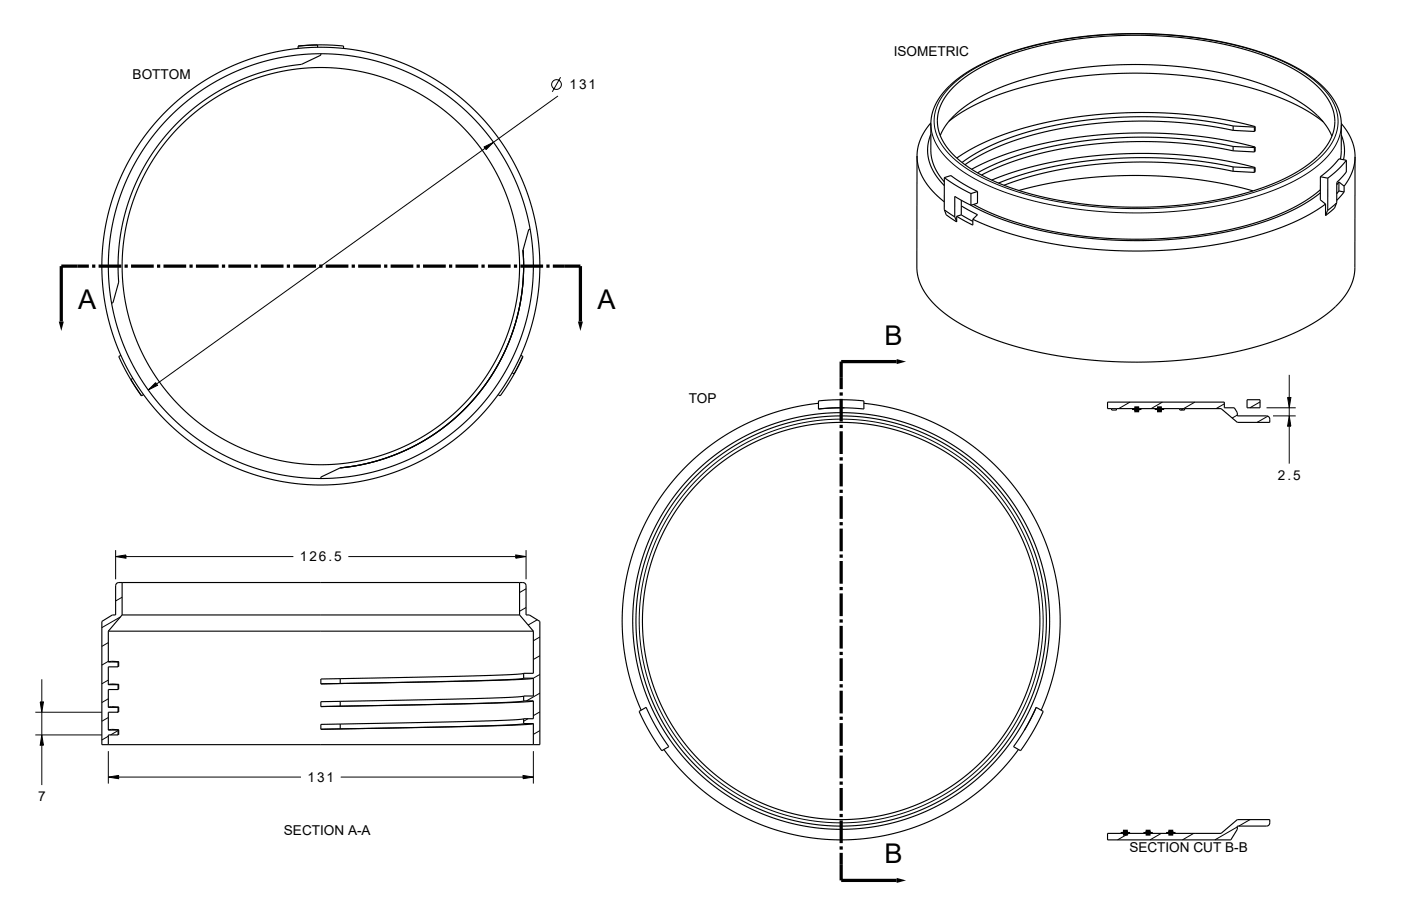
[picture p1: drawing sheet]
<svg xmlns="http://www.w3.org/2000/svg" width="432mm" height="279mm" viewBox="0 0 432 279" stroke-linecap="round" stroke-linejoin="round" font-family="sans-serif">
<defs><g id="words">
<g font-size="8.4">
<text x="24.1" y="95.4">A</text>
<text x="184.1" y="95.4">A</text>
<text x="272.6" y="106.3">B</text>
<text x="272.6" y="266.3">B</text>
</g>
<g font-size="4.2">
<text x="275.4" y="17.3">ISOMETRIC</text>
<text x="40.9" y="24.4">BOTTOM</text>
<text x="175.6" y="27.6">131</text>
<text x="212.3" y="124.3">TOP</text>
<text x="393.8" y="148">2.5</text>
<text x="92.4" y="173.1">126.5</text>
<text x="94.8" y="241.1">131</text>
<text x="11.7" y="247.1">7</text>
<text x="87.5" y="257.4">SECTION A-A</text>
<text x="348.1" y="262.8">SECTION CUT B-B</text>
</g>
</g></defs>
<g fill="none" stroke="#000" stroke-width=".31">
<path d="M172 29.6l-19.9 14.3M172.8 23.8l-2.6 4.5M286.9 38.2l.3 2.6 .9 2.8 1.5 2.6 2.1 2.4 2.5 2.4 3.2 2.3 3.9 2.3 4.3 2.1 9.3 3.3 11.2 2.6 11 1.5 12.7 .6 12.1-.5 12.2-1.5 10.6-2.4 5.1-1.6 4.8-1.9 4.3-2 4-2.3 3.2-2.3 2.4-2.3 2.1-2.5 1.6-2.8 .9-2.6 .3-2.6M293.1 26.6l2.3-2.1 2.8-2 6.8-3.7 7.8-3 9.4-2.5 10-1.7 10.7-1 10.2-.1 11.7 .7 9.9 1.5 9.5 2.2 8.8 3 7.1 3.5 5.5 3.9 2.3 2.1 1.8 2.2 1.3 2.3 .9 2.3 .5 2.4-.1 2.3-.7 2.9-1.4 2.8-2.4 3-2.8 2.6-3.3 2.4-4.6 2.5-4.7 2.1-5.2 1.9-5.8 1.6-5.8 1.3-6.3 1.1-7.5 .8-13.2 .4-13.1-.7-6.5-.9-6.2-1.1-6.1-1.5-5.3-1.7-5.2-2-4.4-2.1-3.9-2.4-3.5-2.6-2.7-2.8-2.1-2.9-1.2-2.9-.5-2.9 .2-2.9 1-2.8 1.6-2.8zM149.2 45.3l2.9-1.4-2.3 2.2zM149.5 45.7l-101.2 72.7M397.4 115.6v7M45.7 120.3l2.3-2.3 .6 .8zM342.6 126h1.5M344.1 126.4h-.1M348.3 124l-3.5 2M349.6 126h1.5"/>
<path d="M356.6 126h1.5M358.3 124l-3.5 2M363.6 126h1.5M368.3 124l-4.3 2.4M377.4 124.5l-2.6 1.5M381.4 128l-1.6 .9M388.4 124l-3.2 1.8M390.4 125.8h9M390.8 128.3l-3.4 2M392.4 128.3h7M396.9 122.6h1l-.5 3.2zM397.4 128.3l.5 3.1h-1z"/>
<path d="M397.4 125.8v2.5M397.4 131.4v11.6M35.6 171.6l3.2-.5v1zM35.6 169.6v9M38.8 171.6h51.6M107.4 171.6h51.6M159 171.1l3.1 .5-3.1 .5zM162.1 169.6v9M33.4 198.2l-2 1.1M37.1 190.2l-5.7 3.4M37.6 184.2l-2 1.1M162.1 187.4l-2 1.1"/>
<path d="M162.1 181.6l-2 1.1M165.6 191.1l-2.8 1.7M166.4 196.4l-2 1.2M10.9 219.6h20.5M12.4 216.5h1l-.5 3.1zM12.9 209.5v7M12.9 219.6v7M33.4 215.5l-2 1.2M33.4 209.7l-2 1.2M33.4 204l-2 1.1M36.4 219.5l-.2 .1M166.4 219.5l-2 1.2"/>
<path d="M166.4 213.8l-4.1 2.3M166.4 208l-2 1.1M166.4 202.2l-2 1.2M10.9 226.6h20.5M12.9 226.6l.5 3.2h-1zM12.9 229.8v12.3M33.4 239.6l3.2-.5v1zM33.4 227l-2 1.2M33.4 221.3l-2 1.1M33.4 231.6v10M36.4 225.3l-2.3 1.3M36.6 239.6h56.2"/>
<path d="M105 239.6h56.2M161.2 239.1l3.2 .5-3.2 .5zM162.7 221.6l-1.3 .8M164.4 231.6v10M166.4 225.3l-2 1.2M346.1 257h1.5M347.9 257l-3.5 2M353.1 257h1.5M357.9 257l-3.5 2M360.1 257h1.5M367.9 257l-3.5 2M381.4 255l-7 4"/>
<path d="M385.3 252.8l-3.5 2"/>
<circle cx="171.5" cy="26.1" r="1.5"/>
<circle cx="259.3" cy="191.5" r="62.2"/>
</g>
<path d="M349.6 126h1.5v.4h-1.5zM356.6 126h1.5v.4h-1.5zM346.1 256.6h1.5v.4h-1.5zM353.1 256.6h1.5v.4h-1.5zM360.1 256.6h1.5v.4h-1.5z" fill="none" stroke="#000" stroke-width="1.4" stroke-linecap="butt"/>
<g fill="none" stroke="#000" stroke-width=".35">
<path d="M97.9 13.8l8 .4v.7M97.9 13.8l-6 .4v.7M97.9 13.9l-6 .3M97.9 13.8v.8M98.9 16.6v.4l-6 2.9-5.9 .8-6.1 1.5-5.6 2-5.7 2.7-4.9 2.9-4.9 3.5-4.5 4-4.3 4.6-3.6 4.7-3.1 5.1-2.6 5.2-2.4 6.3-1.6 6-.9 5.4-.4 6 .2 6.4-1.8 6.4h-.4M286.9 37.9l-1.8 2.4-1.4 2.6-.8 2.7-.3 2.5M292.5 37.4l4.2-3 5.7-3 6.4-2.5 7.8-2.4 8-1.7 8.8-1.3 8.8-.7 8.5-.2 8.7 .3 8.6 .8 8.4 1.3 7.8 1.7 7.3 2.3 6.2 2.5 5.5 2.8 4.6 3.3M294 26.7l2.6-2.2 2.6-1.9 6.7-3.6 7.4-2.8 9.6-2.6 9.8-1.6 10.5-1 10-.1 11.3 .7 10.2 1.5 9 2.2 8.6 2.9 7 3.4 5.5 3.9 2.2 2.1 1.7 2.1 1.3 2.2 1 2.5 .4 2-.1 2.3-.6 2.7-1.3 2.8-1.9 2.6-2.9 2.8-3.5 2.5-4 2.4-4.6 2.1-5.5 2-5.6 1.6-5.8 1.3-6.3 1.1-6.5 .7-7.2 .5-6.5 .1-6.4-.2-6.9-.6-6-.7-6.2-1.2-5.7-1.3-6-1.8-5-2-4.3-2.1-3.9-2.3-3.3-2.5-2.7-2.7-2-2.8-1.2-2.9-.6-2.9 .2-2.9 .9-2.7 1.7-2.9zM380.1 38.9a133.4 133.4 0 0 0-68.3 3.4 57.7 57.7 0 0 0-15.3 7.8M380.1 38.9l6.5 .3M380.1 38.9v1.3M386.6 39.2v1.3"/>
<path d="M386.9 39a139 139 0 0 0-77.3 2.4l-7.7 3.2-4.1 2.3-2.9 1.8M386.9 39v1.4l-.3 .1M386.9 39l-.3 .2M413.4 38.1l1.8 2.4 1.4 2.7 .8 2.5 .2 2.6M282.6 48.1l.1 35.8 .5 2.5 1.2 2.7 1.6 2.5 2.6 2.8 4.6 3.7 5.5 3.3 6.9 3 7.8 2.5 8.9 2.2 9 1.4 9.2 .9 9.5 .3 9.7-.3 9.5-.9 8.7-1.4 8.8-2 7.8-2.6 6.7-2.9 5.6-3.2 4.7-3.7 2.2-2.4 1.8-2.6 1.2-2.5 .7-2.7 .2-36.2M282.6 48.1l.6 3.7 1.6 3.7 2.8 3.6 3.4 3.1M286.9 41.4l-.6 1.9-.4 2v1.9l.4 2.2 .6 1.8 1.1 2.2 3 3.8M289.8 41.8l1.2-2.3 1.6-2.2 1.9-2.1 2.4-2 3-2 3.3-1.9 7.4-3.2 9-2.7 10-2 9.9-1.1 10.6-.4 10.2 .4 10.9 1.2 9.5 2 8.8 2.6 7.6 3.3 3.2 1.9 3.1 2.1 2.5 2.1 1.9 2 1.6 2.3 1.1 2.2M291 54.8l4 2.6 4.3 2.3M291 54.8v9.9l3.3 2.2M291 54.8l2.1-.7 3.8 2.6 4.4 2.4M299.3 59.7l-.1 3.6"/>
<path d="M301.3 59.1l-2 .6M301.3 59.1v3.6l-2.1 .6M314 58.7l8.7-2 8.9-1.5 8.8-.8 9.5-.3 9.2 .3 9.7 .9 9.1 1.5 8.3 2.1M380 52.8a132.8 132.8 0 0 0-68.6 3.6l-2 .7M380 52.8l6.6 .4M380.1 51.5a133.1 133.1 0 0 0-68.6 3.5l-3.7 1.5M380.1 51.5l6.5 .3M380.1 51.5l-.1 1.3M380.1 46.5a132.6 132.6 0 0 0-68.4 3.5l-5.4 2.2-3.8 1.8M380.1 46.5l6.5 .4M380.1 45.2a132.7 132.7 0 0 0-68.9 3.6l-5.1 2.1-4.8 2.4M380.1 45.2l6.5 .3"/>
<path d="M380.1 45.2v1.3M380.1 40.2a133.5 133.5 0 0 0-68.4 3.5l-7.8 3.3-6.5 3.8M380.1 40.2l6.5 .3M386.6 51.8v1.4M386.6 45.5v1.4M386.8 51.7a139.5 139.5 0 0 0-76.4 2l-4.8 1.8M386.8 51.7l-.2 .1M386.8 51.7v1.3l-.2 .2M386.8 45.3a139.6 139.6 0 0 0-76.4 2.1l-5.6 2.2-5.3 2.6M386.8 45.3v1.4l-.2 .2M386.8 45.3l-.2 .2M406.9 58.5l-4.3 3.2-4.7 2.7-5.6 2.5-6.3 2.1-6.4 1.7-7.7 1.4-7.7 1-8.1 .6-8.3 .1-7.4-.4-7.6-.7-7.8-1.2-6.7-1.5-6.8-2-6.2-2.3-5.3-2.7"/>
<path d="M406.9 59.5l-4 2.9-5.2 2.7-5.9 2.5-6.4 2.1-6.9 1.7-7.9 1.4-7 .8-7.9 .5-8.2 .1-8.4-.4-7.1-.7-7.5-1.2-6.9-1.6-7.2-2.1-5.8-2.3-5.4-2.6M407 54.5l-.1 7.1 1.6 1.3M407 54.5l2.2 .4M409.2 54.9v10M412.7 58.9l-.7 .8M412.7 58.9l1.6 .3M412.7 56.1l-.7 .9M412.7 56.1l1.6 1.3M412.7 56.1v2.8M413.1 49.1l.3-2.4v-8.3a17.1 17.1 0 0 0-7-12.9 56.7 56.7 0 0 0-22.7-10.9 134.1 134.1 0 0 0-71.8 1.3 48.1 48.1 0 0 0-19.3 10.6l-2.4 2.7-1.7 2.8-1.2 2.9-.4 2.7v9l.3 2.3 1.4 3.7 2.4 3.5M413.4 41.6l.9 3.8 .1 2-.3 1.9M414.3 59.2l-2.3 2.6"/>
<path d="M414.3 57.4v1.8M415 49.4v3.6l-3 3.3v6.3l-2.8 2.3M415 49.4l-2.7 3-3.1 2.5M415 49.4l-2.3-.4-2.8 3-2.9 2.5M417.6 48.3l-.2 2.3-.6 2.4-1 2.1-1.5 2.3M163.4 70.7l-.4 .1-1.8 6.3 .2 6.2-.4 5.9-1.1 6.2-1.6 6-2.1 5.6-2.6 5.2-3.2 5.3-3.7 4.8-4 4.4-4.3 3.8-4.7 3.4-5.3 3.3-5.7 2.6-5.6 2.1-6.1 1.5-6.1 .9-6 2.8v.5M291.1 64.7l.5 1.5 3.3 2.2M294.3 66.9h.1M294.3 66.9l.6 1.5M294.9 66.7l4.9 2.7v-1.8M294.9 66.7v1.7M296.3 66.3l3.5 2"/>
<path d="M296.3 66.3l-1.4 .4M296.3 63.5l5 2.7-1.5 1.4M296.3 61.8v4.5M299.2 63.3l-4.9-2.7v6.3M408.5 62.9l-4.6 3-5 2.6-5.9 2.3-6 1.9-6.5 1.6-7.3 1.4-7.9 1-8.4 .6-8.3 .1-7.9-.3-7.9-.7-7.3-1-7.7-1.6-6.2-1.7-6.3-2.1-5.5-2.4M408.5 62.9v3.6M409.2 64.9h.1M409.2 64.9l-.7 1.6M411.9 62.6l-.6 1.6-2.8 2.3M37.2 109.6l-.6 .3 3.7 7.2M40.3 117.1l3.3 5M40.3 117v.1"/>
<path d="M40.9 116.7l-.6 .3M157.8 115l.6 .3M158.4 115.3h.1M158.5 115.3l-4.3 6.8-.7-.4M160.5 109.6l.6 .3M161.1 109.9l-2.6 5.4M161.1 109.9l-2.7 5.4M43.6 122.1h.1M44.2 121.7l-.6 .4M252.3 124.4l-7.9 1.3-7.7 2.2-7.4 3.1-6.7 3.8-6.6 4.9-5.5 5.2-5.3 6.2-4.3 6.5-3.5 6.9-2.8 7.8-1.9 7.7-.9 8 .1 8 1 7.9 1.9 7.8 2.8 7.3M252.3 123.6l7-.3 7 .3v2.5l-6.8-.3-7.2 .3zM260.3 125.8l-8 .3"/>
<path d="M266.3 124.4l7.2 1.1 7.9 2.3 7.7 3.1 6.9 4 6.2 4.6 5.9 5.4 5.2 6.1 4.4 6.7 3.5 6.9 2.8 7.8 1.8 7.7 .9 7.7-.1 8-1 8-1.9 7.7-2.8 7.5M341.4 124h36v1.8h3l1 1.5v1h9l.8 .5 .2 1.5h-10l-5-4.3h-11.3v.4h-1.5v-.4h-5.5v.4h-1.5v-.4h-5.5v.4h-1.5v-.4h-5.5v.4h-1.5v-.4h-1.2zM384.4 123.3h4v2.5h-4zM36 179.9l.6-.3 124.9 .1 .5 .5 .1 .4v9h1l3.3 2v38h-135v-38l3.2-2h1v-9zM37.6 179.6v10M160.1 179.6v10M33.4 194.6v9.5M33.4 194.6h131M37.6 189.6h122.5M37.6 189.6l-4.2 5M160.1 189.6l4.3 5M164.4 194.6v13h-3"/>
<path d="M33.4 204.1h3M33.4 211.1h3M33.4 218.1h3M36.4 205.6h-3v5.5M36.4 212.6h-3v5.5M36.4 219.6h-3v5.5M36.4 204.1v1.5M36.4 211.1v1.5M36.4 218.1v1.5M36.6 218.1l-2.2-.2-1 .2M36.6 211.1l-2.2-.1-1 .1M36.6 204.1l-2.2-.1-1 .1"/>
<path d="M36.6 218.1v1.5h-.2M36.6 218.1h-.2M36.6 211.1v1.5h-.2M36.6 211.1h-.2M36.6 204.1v1.5h-.2M36.6 204.1h-.2M104.9 209.3l-6 .1v1.5M104.9 210.8l-6 .1M104.9 216.3l-6 .1v1.5M104.9 217.8l-6 .1M104.9 209.3v1.5M104.9 216.3v1.5"/>
<path d="M161.4 207.6l-3.1 .4-9.9 .4-43.5 .9M161.4 209.1l-3.1 .4-9.9 .4-43.5 .9M161.4 214.6l-3.1 .4-9.9 .4-43.5 .9M161.4 216.1l-3.1 .4-9.9 .4-43.5 .9M161.4 209.1h3M161.4 207.6v1.5M161.4 214.6v1.5M161.4 216.1h3M164.4 209.1l-3.8 .4-10.7 .4-51 1M164.4 216.1l-3.8 .4-10.7 .4-51 1M164.4 209.1v5.5h-3M164.4 216.1v5.5h-3"/>
<path d="M197 219.4l2.1-1.3 3.2 6.3 3.8 5.9-2.1 1.2-3.8-5.9zM319.4 218.1l-3.7 7.1M319.4 218.1l2.1 1.3-3 6-4 6.1-2.1-1.2 3.5-5.5zM33.4 225.1h3M36.4 226.6h-3v3M36.4 225.1v1.5M36.6 225.1l-2.2-.2-1 .2M36.6 225.1v1.5h-.2M36.6 225.1h-.2M104.9 223.3l-6 .1v1.5M104.9 224.8l-6 .1M104.9 223.3v1.5"/>
<path d="M161.4 221.6l-3.1 .4-9.9 .4-43.5 .9M161.4 223.1l-3.1 .4-9.9 .4-43.5 .9M161.4 221.6v1.5M161.4 223.1h3M164.4 223.1l-2.9 .4-11.6 .4-51 1M164.4 223.1v6.5M204.6 231.1l4.7 5.9 6 5.7 6.5 5 6.7 3.9 7.3 3.2 7.7 2.3 7.6 1.4 7.7 .5 7.8-.4 8.1-1.4 7.4-2.2 7.4-3.1 7.3-4.3 6.2-4.7 5.8-5.5 5.1-6.3M341.4 257h4.7v-.4h1.5v.4h5.5v-.4h1.5v.4h5.5v-.4h1.5v.4h14.8l5-4.2h10l-.1 1.3-.7 .6-9.2 .1v1l-2 3.2h-38z"/>
<circle cx="98.9" cy="82.1" r="65.5"/>
<circle cx="98.9" cy="82.1" r="61.2"/>
<circle cx="98.9" cy="82.1" r="67.5"/>
<circle cx="259.3" cy="191.5" r="61.3"/>
<circle cx="259.3" cy="191.5" r="64.3"/>
<circle cx="259.3" cy="191.5" r="63.2"/>
</g>
<g fill="none" stroke="#000" stroke-width="1" stroke-linecap="butt">
<path d="M27.4 82.1h-8.5v17.1M28.4 82.1h1M30.4 82.1h7M38.4 82.1h1M40.4 82.1h7M48.4 82.1h1M50.4 82.1h7M58.4 82.1h1M60.4 82.1h7M68.4 82.1h1M70.4 82.1h7M78.4 82.1h1"/>
<path d="M80.4 82.1h7M88.4 82.1h1M90.4 82.1h7M98.4 82.1h1M100.4 82.1h7M108.4 82.1h1M110.4 82.1h7M118.4 82.1h1M120.4 82.1h7M128.4 82.1h1M130.4 82.1h7M138.4 82.1h1"/>
<path d="M140.4 82.1h7M148.4 82.1h1M150.4 82.1h7M158.4 82.1h1M160.4 82.1h7M168.4 82.1h1M170.4 82.1h8.5v17.1M276.4 111.5h-17.1v8.5M259.3 121v1M259.3 123v7M259.3 131v1M259.3 133v7"/>
<path d="M259.3 141v1M259.3 143v7M259.3 151v1M259.3 153v7M259.3 161v1M259.3 163v7M259.3 171v1M259.3 173v7M259.3 181v1M259.3 183v7M259.3 191v1M259.3 193v7"/>
<path d="M259.3 201v1M259.3 203v7M259.3 211v1M259.3 213v7M259.3 221v1M259.3 223v7M259.3 231v1M259.3 233v7M259.3 241v1M259.3 243v7M259.3 251v1M259.3 253v7"/>
<path d="M259.3 261v1M259.3 263v8.5h17.1"/>
</g>
<g fill="#000">
<path d="M149.2 45.3l2.9-1.4-2.3 2.2z" fill-rule="evenodd"/>
<path d="M18.1 99.2h1.6l-.8 2.9z" fill-rule="evenodd"/>
<path d="M178.1 99.2h1.6l-.8 2.9z" fill-rule="evenodd"/>
<path d="M45.7 120.3l2.3-2.3 .6 .8z" fill-rule="evenodd"/>
<path d="M276.4 110.7l2.9 .8-2.9 .8z" fill-rule="evenodd"/>
<path d="M396.9 122.6h1l-.5 3.2z" fill-rule="evenodd"/>
<path d="M397.4 128.3l.5 3.1h-1z" fill-rule="evenodd"/>
<path d="M35.6 171.6l3.2-.5v1z" fill-rule="evenodd"/>
<path d="M159 171.1l3.1 .5-3.1 .5z" fill-rule="evenodd"/>
<path d="M12.4 216.5h1l-.5 3.1z" fill-rule="evenodd"/>
<path d="M12.9 226.6l.5 3.2h-1z" fill-rule="evenodd"/>
<path d="M33.4 239.6l3.2-.5v1z" fill-rule="evenodd"/>
<path d="M161.2 239.1l3.2 .5-3.2 .5z" fill-rule="evenodd"/>
<path d="M276.4 270.7l2.9 .8-2.9 .8z" fill-rule="evenodd"/>
</g>
<use href="#words"/>
</svg>
